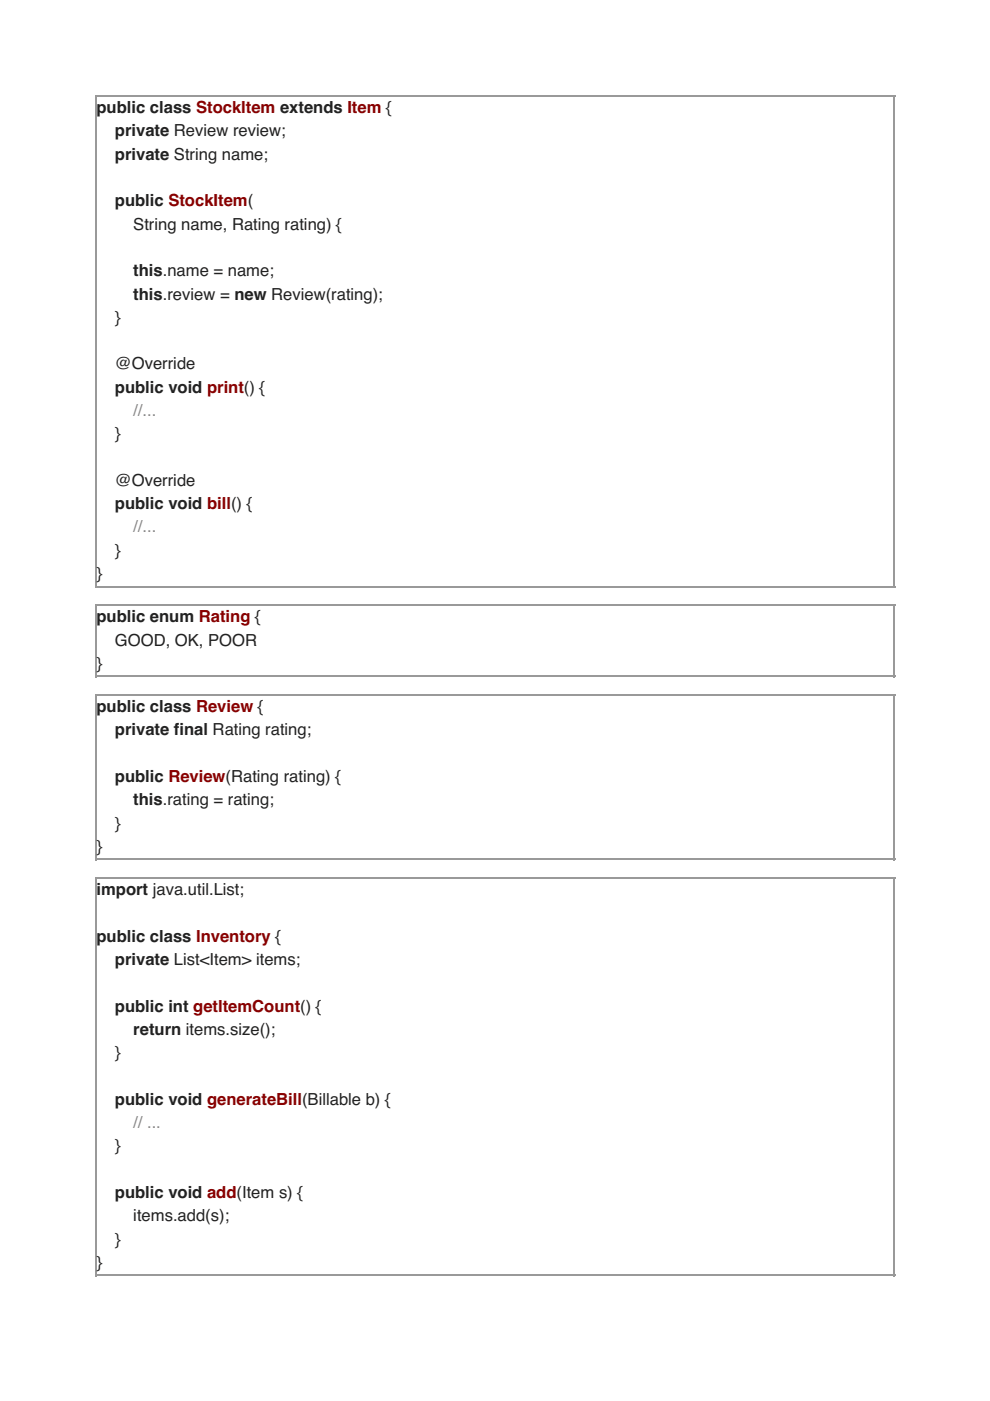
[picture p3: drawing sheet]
<svg xmlns="http://www.w3.org/2000/svg" width="210mm" height="297mm" viewBox="0 0 210 297" stroke-linecap="round" stroke-linejoin="round" font-family="sans-serif">
<defs><g id="words">
<g font-size="3.5" fill="#222">
<text x="20.5" y="24">public class StockItem extends Item {</text>
<text x="24.4" y="28.9">private Review review;</text>
<text x="24.4" y="33.9">private String name;</text>
<text x="24.4" y="43.7">public StockItem(</text>
<text x="28.3" y="48.7">String name, Rating rating) {</text>
<text x="28.3" y="58.6">this.name = name;</text>
<text x="28.3" y="63.5">this.review = new Review(rating);</text>
<text x="24.4" y="68.4">}</text>
<text x="24.4" y="78.3">@Override</text>
<text x="24.4" y="83.3">public void print() {</text>
<text x="24.4" y="93.1">}</text>
<text x="24.4" y="103">@Override</text>
<text x="24.4" y="107.9">public void bill() {</text>
<text x="24.4" y="117.8">}</text>
<text x="20.5" y="122.8">}</text>
<text x="20.5" y="131.9">public enum Rating {</text>
<text x="24.4" y="136.9">GOOD, OK, POOR</text>
<text x="20.5" y="141.8">}</text>
<text x="20.5" y="151">public class Review {</text>
<text x="24.4" y="155.9">private final Rating rating;</text>
<text x="24.4" y="165.8">public Review(Rating rating) {</text>
<text x="28.3" y="170.7">this.rating = rating;</text>
<text x="24.4" y="175.7">}</text>
<text x="20.5" y="180.6">}</text>
<text x="20.5" y="189.8">i</text>
<text x="21.4" y="189.8">mport java.util.List;</text>
<text x="20.5" y="199.7">public class Inventory {</text>
<text x="24.4" y="204.6">private List&lt;Item&gt; items;</text>
<text x="24.4" y="214.5">public int getItemCount() {</text>
<text x="28.3" y="219.4">return items.size();</text>
<text x="24.4" y="224.4">}</text>
<text x="24.4" y="234.2">public void generateBill(Billable b) {</text>
<text x="24.4" y="244.1">}</text>
<text x="24.4" y="254">public void add(Item s) {</text>
<text x="24.4" y="263.9">}</text>
<text x="28.3" y="258.9">items.add(s);</text>
<text x="20.5" y="268.8">}</text>
</g>
<g font-size="3.5" fill="#888">
<text x="28.3" y="88.2">//...</text>
<text x="28.3" y="112.9">//...</text>
<text x="28.3" y="239.2">// ...</text>
</g>
</g></defs>
<g fill="none" stroke="#999" stroke-width=".35">
<path d="M20.1 20.3h169.7M20.3 20.1v104.4M189.6 20.1v104.4M20.1 124.4h169.7M20.1 128.2h169.7M20.3 128.1v15.5M189.6 128.1v15.5M20.1 143.4h169.7M20.1 147.3h169.7M20.3 147.1v35.3M189.6 147.1v35.3M20.1 182.2h169.7"/>
<path d="M20.1 186.1h169.7M20.3 185.9v84.7M189.6 185.9v84.7M20.1 270.4h169.7"/>
</g>
<use href="#words"/>
</svg>
